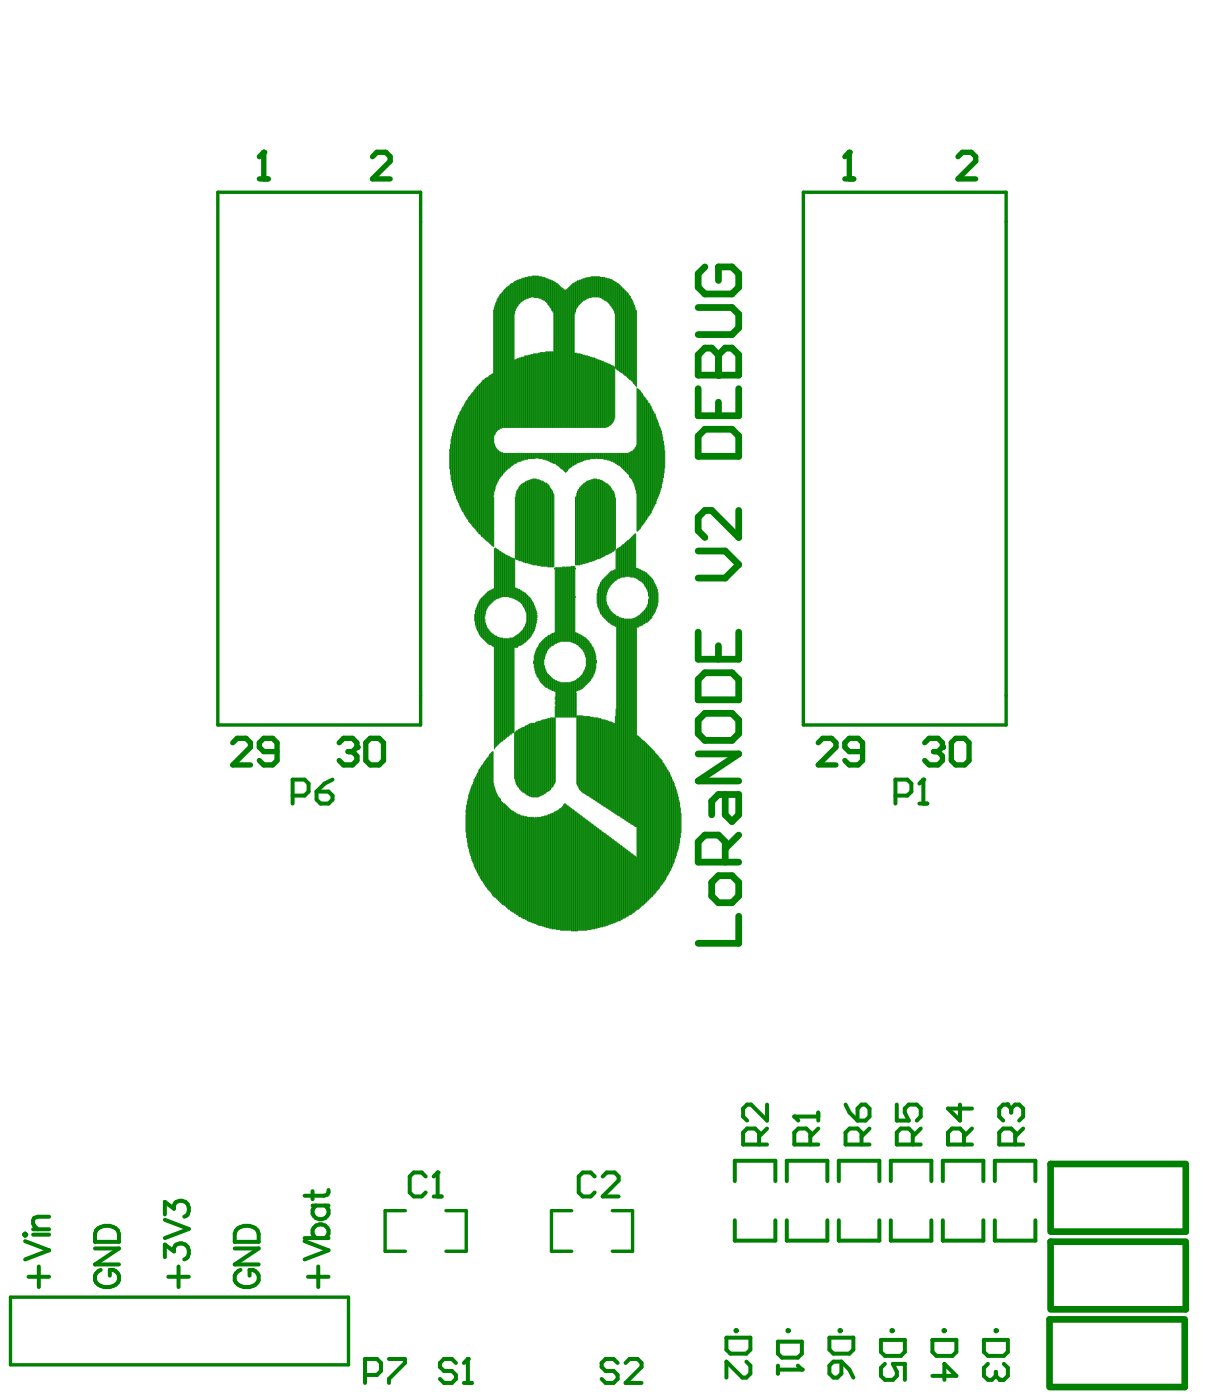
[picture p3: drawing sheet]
<svg xmlns="http://www.w3.org/2000/svg" width="153mm" height="175mm" viewBox="0 0 153 175" stroke-linecap="round" stroke-linejoin="round" font-family="sans-serif">
<path d="M148.2 145.5h-16.9v8.2M148.2 145.7v8.2h-16.9M148.2 155.2h-16.9v8.2M148.2 155.4v8.2h-16.9M148.1 165.2v8.2h-16.9M148.1 164.9h-16.9v8.2" fill="none" stroke="#008000" stroke-width=".83"/>
<path d="M27.2 24h25.4v66.6h-25.4zM100.4 24h25.4v66.6h-25.4zM50.7 151.3h-2.6v5.1h2.6M55.7 151.3h2.6v5.1h-2.6M71.5 151.3h-2.6v5.1h2.6M76.5 151.3h2.6v5.1h-2.6M1.3 162.1h42.3v8.5h-42.3z" fill="none" stroke="#008000" stroke-width=".42"/>
<g fill="none" stroke="#008000" stroke-width=".12">
<path d="M61.7 38.7v23.2M61.8 38.4v16M61.9 38.1v16.2M62 37.9v16.2M62 37.7v16.2M62.1 37.5v16.4M62.2 37.3v16.5M62.3 37.2v16.5M62.4 37v16.7M62.5 36.9v16.7M62.6 36.8v16.7M62.6 36.7v16.8"/>
<path d="M62.7 36.6v16.9M62.8 36.5v16.9M62.9 36.4v17M63 36.3v17.1M63.1 36.2v17.2M63.1 36.1v17.3M63.2 36v17.4M63.3 35.9v17.5M63.4 35.9v17.5M63.5 35.9v17.5M63.6 35.8v17.6M63.6 35.7v17.7"/>
<path d="M63.7 35.6v17.8M63.8 35.5v17.9M63.9 35.4v18M64 35.4v18M64.1 35.4v18M64.2 35.3v18.1M64.3 35.2v4M64.4 35.2v3.6M64.5 35.1v3.5M64.6 35.1v3.4M64.7 35v3.3M64.7 35v3.2"/>
<path d="M64.8 35v3M64.9 34.9v3.1M65 34.9v3M65.1 34.9v2.9M65.2 34.8v2.9M65.3 34.8v2.8M65.4 34.8v2.7M65.5 34.8v2.7M65.6 34.8v2.7M65.7 34.7v2.7M65.8 34.7v2.7M65.8 34.7v2.6"/>
<path d="M65.9 34.7v2.6M66 34.6v2.7M66.1 34.6v2.6M66.2 34.6v2.6M66.3 34.6v2.6M66.4 34.6v2.5M66.5 34.5v2.6M66.6 34.5v2.6M66.7 34.5v2.6M66.8 34.5v2.7M66.9 34.5v2.7M67 34.5v2.7"/>
<path d="M67.1 34.5v2.7M67.2 34.5v2.7M67.3 34.5v2.7M67.4 34.6v2.7M67.5 34.6v2.7M67.6 34.6v2.8M67.7 34.6v2.8M67.8 34.7v2.8M67.9 34.7v2.8M68 34.7v2.8M68.1 34.8v2.8M68.2 34.8v2.9"/>
<path d="M68.3 34.8v3M68.4 34.8v3.1M68.5 34.8v3.2M68.5 34.9v3.2M68.6 34.9v3.3M68.7 35v3.4M68.8 35v3.5M68.9 35v3.6M69 35.1v3.7M69.1 35.1v3.8M69.1 35.2v3.9M69.2 35.2v18.2"/>
<path d="M69.3 35.3v18.1M69.4 35.3v18.1M69.5 35.3v18.1M69.6 35.4v18M69.7 35.5v17.9M69.8 35.6v17.8M69.9 35.7v17.7M70 35.8v17.6M70.1 35.9v17.5M70.2 35.9v17.5M70.2 36v17.4M70.3 36v17.4"/>
<path d="M70.4 36.1v17.3M70.5 36.2v17.2M70.6 36.3v17.1M70.7 36.3v17.1M70.7 36.2v17.2M70.8 36.2v17.2M70.9 36.1v17.3M71 36v17.4M71.1 35.9v17.5M71.2 35.9v17.5M71.3 35.8v17.6M71.3 35.7v17.7"/>
<path d="M71.4 35.6v17.8M71.5 35.5v17.9M71.6 35.4v18M71.7 35.4v18M71.8 35.3v18.1M71.8 35.3v3.9M71.9 35.3v3.7M72 35.3v3.3M72.1 35.2v3.3M72.2 35.1v3.3M72.3 35.1v3.1M72.4 35.1v3"/>
<path d="M72.4 35v3M72.5 35v3M72.6 35v2.9M72.7 34.9v2.9M72.8 34.9v2.8M72.9 34.8v2.8M72.9 34.8v2.7M73 34.8v2.7M73.1 34.8v2.7M73.2 34.8v2.7M73.3 34.8v2.6M73.4 34.7v2.6"/>
<path d="M73.5 34.8v2.5M73.5 34.7v2.6M73.6 34.7v2.5M73.7 34.7v2.5M73.8 34.7v2.5M73.9 34.6v2.6M74 34.6v2.5M74.1 34.6v2.5M74.2 34.6v2.5M74.3 34.6v2.5M74.4 34.6v2.5M74.5 34.6v2.5"/>
<path d="M74.6 34.6v2.5M74.7 34.6v2.5M74.8 34.6v2.5M74.9 34.6v2.5M75 34.6v2.6M75.1 34.7v2.5M75.2 34.7v2.6M75.3 34.7v2.7M75.4 34.7v2.7M75.5 34.7v2.8M75.6 34.7v2.8M75.6 34.8v2.7"/>
<path d="M75.7 34.8v2.8M75.8 34.8v2.8M75.9 34.8v2.9M76 34.8v3M76.1 34.8v3.1M76.2 34.8v3.2M76.2 34.9v3.2M76.3 34.9v3.3M76.4 34.9v3.4M76.5 35v3.5M76.6 35v3.6M76.7 35.1v3.6"/>
<path d="M76.7 35.2v3.6M76.8 35.2v3.9M76.9 35.3v10.7M77 35.3v10.8M77.1 35.3v10.9M77.2 35.4v10.9M77.3 35.4v10.9M77.3 35.5v10.8M77.4 35.6v10.8M77.5 35.7v10.8M77.6 35.8v10.7M77.7 35.9v10.7"/>
<path d="M77.8 35.9v10.7M77.8 36v10.7M77.9 36.1v10.7M78 36.2v10.6M78.1 36.3v10.6M78.2 36.4v10.5M78.3 36.4v10.6M78.4 36.5v10.6M78.4 36.6v10.6M78.5 36.7v10.6M78.6 36.9v10.5M78.7 36.9v10.5"/>
<path d="M78.8 37v10.4M78.9 37.3v10.2M78.9 37.4v10.2M79 37.5v10.2M79.1 37.7v10.1M79.2 38v9.9M79.3 38.1v9.9M79.4 38.4v9.7M79.4 38.7v9.5M79.5 38.8v9.6M56.2 56.1v2.5M56.3 55.6v3.7"/>
<path d="M56.4 54.9v5.1M56.5 54.5v5.7M56.6 54.1v6.5M56.6 53.9v7.1M56.7 53.6v7.7M56.8 53.3v8.3M56.9 53v8.8M57 52.8v9.2M57.1 52.5v9.8M57.1 52.3v10.2M57.2 52.1v10.6M57.3 51.9v10.9"/>
<path d="M57.4 51.7v11.4M57.5 51.5v11.7M57.6 51.4v12M57.7 51.2v12.5M57.7 51.1v12.7M57.8 50.9v13M57.9 50.8v13.2M58 50.6v13.6M58.1 50.5v13.8M58.2 50.3v14.2M58.2 50.1v14.5M58.3 50.1v14.7"/>
<path d="M58.4 50v14.9M58.5 49.8v15.1M58.6 49.6v15.6M58.7 49.5v15.8M58.7 49.5v15.9M58.8 49.4v16M58.9 49.2v16.3M59 49.1v16.6M59.1 49v16.8M59.2 49v16.9M59.3 48.8v17.2M59.3 48.7v17.3"/>
<path d="M59.4 48.6v17.5M59.5 48.5v17.8M59.6 48.4v18M59.7 48.3v18.2M59.8 48.2v18.3M59.8 48.1v18.6M59.9 48v18.7M60 47.9v18.9M60.1 47.9v19M60.2 47.8v19.3M60.3 47.6v19.5M60.4 47.5v19.6"/>
<path d="M60.4 47.5v19.7M60.5 47.4v19.9M60.6 47.4v20M60.7 47.3v20.2M60.8 47.3v20.3M60.9 47.2v20.4M61 47.1v20.6M61.1 47v20.8M61.2 46.9v21M61.3 46.9v21.1M61.4 46.8v21.3M61.5 46.8v21.4"/>
<path d="M61.6 46.7v21.5M61.8 55.5v5.9M61.9 55.7v5.4M62 55.9v4.9M62 56.1v4.4M62.1 56.1v4.3M62.2 56.2v4M62.3 56.3v3.7M62.4 56.4v3.5M62.5 56.5v3.3M62.6 56.5v3.1M62.6 56.6v2.9"/>
<path d="M62.7 56.6v2.8M62.8 56.6v2.8M62.9 56.7v2.5M63 56.7v2.4M63.1 56.7v2.3M63.1 56.7v2.2M63.2 56.7v2.1M63.3 56.7v2.1M63.4 56.7v2M63.5 56.7v1.9M63.6 56.7v1.8M63.7 56.7v1.7"/>
<path d="M63.8 56.7v1.6M63.9 56.7v1.6M64 56.7v1.5M64.1 56.7v1.5M64.2 56.7v1.4M64.2 56.7v1.3M64.3 45v8.4M64.3 56.7v1.2M64.4 45v8.4M64.4 56.7v1.2M64.5 44.9v8.5M64.5 56.7v1.2"/>
<path d="M64.6 44.9v8.5M64.6 56.7v1.1M64.7 44.8v8.6M64.7 56.7v1.1M64.8 44.8v8.6M64.8 56.7v1M64.9 44.7v8.7M64.9 56.7v1M65 44.7v8.7M65 56.7v1M65.1 44.7v8.7M65.1 56.7v1"/>
<path d="M65.2 44.6v8.8M65.2 56.7v.9M65.3 44.6v8.8M65.3 56.7v.9M65.3 56.7v.8M65.4 44.6v8.8M65.4 56.7v.8M65.5 44.6v8.8M65.5 56.7v.8M65.6 44.5v8.9M65.6 56.7v.7M65.7 44.5v8.9"/>
<path d="M65.7 56.7v.7M65.8 44.5v8.9M65.8 56.7v.7M65.9 44.5v8.9M65.9 56.7v.7M66 44.4v9M66 56.7v.6M66.1 44.4v9M66.1 56.7v.6M66.2 44.4v9M66.2 56.7v.6M66.3 44.4v9"/>
<path d="M66.3 56.7v.6M66.3 60v10.4M66.4 44.3v9.1M66.4 56.7v.6M66.4 60v10.5M66.5 44.3v9.1M66.5 56.7v.6M66.5 59.9v10.6M66.6 44.3v9.1M66.6 56.7v.6M66.6 59.9v10.7M66.7 44.2v9.2"/>
<path d="M66.7 56.7v.6M66.7 59.9v10.7M66.8 44.2v9.2M66.8 56.7v.6M66.8 59.9v10.7M66.9 44.2v9.2M66.9 56.7v.6M66.9 59.9v10.7M66.9 56.7v.5M67 44.2v9.2M67 56.7v.5M67 59.9v10.7"/>
<path d="M67.1 44.2v9.2M67.1 56.7v.5M67.1 60v10.6M67.2 44.2v9.2M67.2 56.7v.5M67.2 60v10.7M67.3 44.1v9.3M67.3 56.7v.5M67.3 60v10.7M67.4 44.1v9.3M67.4 56.7v.6M67.4 60v10.7"/>
<path d="M67.5 44.1v9.3M67.5 56.7v.6M67.6 44.1v9.3M67.6 56.7v.6M67.7 44.1v9.3M67.7 56.7v.6M67.8 44.1v9.3M67.8 56.7v.6M67.9 44.1v9.3M67.9 56.7v.7M68 44.1v9.3M68 56.7v.7"/>
<path d="M68.1 44.1v9.3M68.1 56.7v.7M68.2 44v9.4M68.2 56.7v.8M68.3 44v9.4M68.3 56.7v.8M68.4 44v9.4M68.4 56.7v.8M68.5 44v9.4M68.5 56.7v.9M68.6 44v9.4M68.6 56.7v1"/>
<path d="M68.7 44v9.4M68.7 56.7v1M68.8 44v9.4M68.8 56.7v1.1M68.9 44v9.4M68.9 56.7v1.1M69 44v9.4M69 56.7v1.1M69.1 44v9.4M69.1 56.7v1.1M69.1 56.7v1.2M69.2 56.7v1.2"/>
<path d="M69.3 56.7v1.2M69.4 56.7v1.2M69.5 56.7v1.3M69.6 56.7v1.4M69.6 56.7v1.5M69.7 56.7v1.5M69.8 56.7v1.6M69.9 56.7v1.6M70 56.7v1.7M70.1 56.7v1.8M70.2 56.7v1.9M70.3 56.7v2"/>
<path d="M70.4 56.7v2.1M70.5 56.7v2.2M70.6 56.7v2.2M70.7 56.7v2.3M70.8 56.7v2.2M70.9 56.7v2.2M71 56.7v2M71.1 56.7v1.9M71.2 56.7v1.8M71.3 56.7v1.7M71.4 56.7v1.6M71.5 56.7v1.6"/>
<path d="M71.6 56.7v1.5M71.7 56.7v1.5M71.8 56.7v1.4M71.8 44.1v9.3M71.9 44.1v9.3M71.9 56.7v1.3M72 44.1v9.3M72 56.7v1.3M72.1 44.1v9.3M72.1 56.7v1.2M72.2 44.2v9.2M72.2 56.7v1.1"/>
<path d="M72.3 44.2v9.2M72.3 56.7v1.1M72.4 44.2v9.2M72.4 56.7v1.1M72.5 44.2v9.2M72.5 56.7v1.1M72.6 44.3v9.1M72.6 56.7v1M72.7 44.3v9.1M72.7 56.7v1M72.8 44.3v9.1M72.8 56.7v1"/>
<path d="M72.9 44.4v9M72.9 56.7v.9M73 44.4v9M73 56.7v.8M73.1 44.4v9M73.1 56.7v.8M73.2 44.5v8.9M73.2 56.7v.8M73.3 44.5v8.9M73.3 56.7v.7M73.4 44.5v8.9M73.4 56.7v.7"/>
<path d="M73.5 44.5v8.9M73.5 56.7v.7M73.5 44.6v8.8M73.6 44.6v8.8M73.6 56.7v.7M73.7 44.6v8.8M73.7 56.7v.7M73.8 44.6v8.8M73.8 56.7v.6M73.9 44.6v8.8M73.9 56.7v.6M73.9 60v10.2"/>
<path d="M74 44.6v8.8M74 56.7v.6M74 60v10.2M74 44.7v8.7M74 60v10.1M74.1 44.7v8.7M74.1 56.7v.6M74.1 59.9v10.2M74.2 44.7v8.7M74.2 56.7v.6M74.2 59.9v10.2M74.3 44.7v8.7"/>
<path d="M74.3 56.7v.6M74.3 59.9v10.1M74.4 44.8v8.6M74.4 56.7v.6M74.4 59.9v10.1M74.5 44.8v8.6M74.5 56.7v.6M74.5 59.9v10M74.5 44.9v8.5M74.5 56.7v.5M74.6 44.9v8.5M74.6 56.7v.6"/>
<path d="M74.6 60v9.8M74.7 45v8.4M74.7 56.7v.6M74.7 60v9.8M74.8 45v8.4M74.8 56.7v.6M74.8 60v9.8M74.9 45v8.4M74.9 56.7v.6M74.9 60v9.8M75 45.1v8.3M75 56.7v.6"/>
<path d="M75 60v9.8M75.1 45.1v8.3M75.1 56.7v.6M75.2 45.2v8.2M75.2 56.7v.6M75.3 45.2v8.2M75.3 56.7v.6M75.4 45.2v8.2M75.4 56.7v.6M75.5 45.2v8.2M75.5 56.7v.7M75.6 45.3v8.1"/>
<path d="M75.6 56.7v.7M75.7 45.3v8.1M75.7 56.7v.7M75.8 45.4v8M75.8 56.7v.7M75.9 45.4v8M75.9 56.7v.8M76 45.5v7.9M76 56.7v.8M76.1 45.5v7.8M76.1 56.7v.8M76.2 45.5v7.7"/>
<path d="M76.2 56.7v.8M76.2 45.6v7.6M76.2 56.7v.9M76.3 45.6v7.5M76.3 56.7v.9M76.4 45.7v7.3M76.4 56.7v1M76.5 45.7v7.2M76.5 56.7v1M76.6 45.7v7.1M76.6 56.7v1M76.7 45.7v7"/>
<path d="M76.7 56.7v1.1M76.7 45.8v6.7M76.8 45.9v6.4M76.8 56.7v1.1M76.9 56.7v1.2M77 56.7v1.2M77.1 56.7v1.3M77.2 56.7v1.4M77.3 56.7v1.4M77.3 56.7v1.5M77.4 56.7v1.5M77.5 56.7v1.6"/>
<path d="M77.6 56.7v1.6M77.7 56.7v1.7M77.8 56.7v1.8M77.8 56.7v1.9M77.9 56.7v2M78 56.7v2.1M78.1 56.7v2.2M78.2 56.7v2.2M78.3 56.7v2.3M78.4 56.7v2.4M78.4 56.7v2.5M78.5 56.7v2.6"/>
<path d="M78.6 56.6v2.8M78.7 56.6v3M78.8 56.5v3.2M78.9 56.5v3.3M78.9 56.4v3.5M79 56.4v3.6M79.1 56.3v3.9M79.2 56.2v4.2M79.3 56.1v4.5M79.4 56v4.9M79.4 55.9v5.3M79.5 55.6v6"/>
<path d="M79.6 48.5v17.9M79.7 48.6v17.8M79.8 48.6v17.7M79.9 48.7v17.5M80 48.8v17.3M80 48.9v17.1M80.1 49v16.9M80.2 49.1v16.6M80.3 49.2v16.4M80.4 49.4v16.1M80.5 49.5v15.9M80.5 49.6v15.7"/>
<path d="M80.6 49.7v15.5M80.7 49.8v15.2M80.8 50v14.9M80.9 50.1v14.7M81 50.1v14.6M81.1 50.4v14.1M81.1 50.4v14M81.2 50.5v13.8M81.3 50.7v13.5M81.4 50.8v13.3M81.5 51.1v12.7M81.6 51.2v12.5"/>
<path d="M81.6 51.4v12.1M81.7 51.5v11.8M81.8 51.7v11.5M81.9 51.7v11.3M82 52.1v10.8M82.1 52.3v10.3M82.2 52.5v9.8M82.2 52.8v9.3M82.3 52.9v9.1M82.4 53.3v8.4M82.5 53.4v8.1M82.6 53.6v7.6"/>
<path d="M82.7 53.9v7.1M82.7 54.3v6.2M82.8 54.6v5.6M82.9 55.1v4.6M83 55.6v3.5M83.1 56.3v2.2M59.3 76.8v.8M59.4 76.3v1.8M59.5 76v2.4M59.6 75.8v2.8M59.7 75.6v3.2M59.8 75.4v3.6"/>
<path d="M59.8 75.3v3.8M59.9 75.1v4.2M60 74.9v4.6M60.1 74.8v4.8M60.2 74.7v5M60.3 74.7v5M60.4 74.6v5.2M60.4 74.5v5.4M60.5 74.4v5.6M60.6 74.3v2.7M60.6 77.4v2.7M60.7 74.2v2.3"/>
<path d="M60.7 76.6v.1M60.7 77.9v2.3M60.8 74.2v2.1M60.8 78.1v2.1M60.9 74.1v2M60.9 78.4v1.9M60.9 74v1.9M60.9 78.6v1.8M61 73.9v1.9M61 78.6v1.9M61.1 73.9v1.8M61.1 78.7v1.8"/>
<path d="M61.2 73.8v1.8M61.2 78.9v1.7M61.3 73.8v1.7M61.3 79v1.6M61.4 73.7v1.7M61.4 79.1v1.5M61.5 73.7v1.6M61.5 79.1v1.6M61.5 79.2v1.6M61.6 73.7v1.5M61.6 79.2v1.6M61.7 62.1v6.2"/>
<path d="M61.7 73.6v1.5M61.7 79.3v1.5M61.8 68.6v6.4M61.8 79.4v14.2M61.9 68.5v6.5M61.9 79.5v13.9M62 68.5v6.4M62 79.5v13.9M62 68.6v6.2M62 79.5v13.8M62.1 68.7v6.1M62.1 79.6v13.6"/>
<path d="M62.2 68.7v6.1M62.2 79.7v13.4M62.3 68.7v6M62.3 79.7v13.3M62.4 68.8v5.9M62.4 79.7v13.2M62.5 68.9v5.8M62.5 79.7v13.1M62.6 68.9v5.8M62.6 79.7v13.1M62.6 69v5.7M62.6 79.7v13"/>
<path d="M62.7 69.1v5.5M62.7 79.7v13M62.8 69.1v5.5M62.8 79.7v12.9M62.9 69.2v5.4M62.9 79.8v12.7M63 69.2v5.4M63 79.8v12.6M63.1 69.3v5.3M63.1 79.8v12.6M63.1 79.8v12.5M63.2 69.3v5.3"/>
<path d="M63.2 79.8v12.5M63.3 69.4v5.2M63.3 79.8v12.4M63.4 69.4v5.2M63.4 79.8v12.3M63.5 69.5v5.1M63.5 79.8v12.3M63.6 69.5v5.1M63.6 79.8v12.2M63.6 69.5v5.2M63.6 79.8v12.1M63.7 69.6v5.1"/>
<path d="M63.7 79.7v12.1M63.8 69.7v5M63.8 79.7v12M63.9 69.7v5M63.9 79.7v12M64 69.8v4.9M64 79.7v12M64.1 69.8v4.9M64.1 79.7v11.9M64.2 69.8v4.9M64.2 79.7v11.9M64.2 69.8v5"/>
<path d="M64.2 79.7v11.8M64.3 69.8v5M64.3 79.6v1.3M64.4 62.1v7.7M64.4 73.5v1.4M64.4 79.5v1.4M64.5 61.7v8.2M64.5 73.5v1.4M64.5 79.5v1.4M64.6 61.4v8.5M64.6 73.6v1.4M64.6 79.4v1.5"/>
<path d="M64.7 61.2v8.7M64.7 73.6v1.4M64.7 79.3v1.6M64.7 61.1v8.9M64.7 73.7v1.4M64.7 79.3v1.5M64.8 61v9M64.8 73.7v1.5M64.8 79.2v1.6M64.9 60.8v9.3M64.9 73.7v1.5M64.9 79.1v1.6"/>
<path d="M65 60.7v9.4M65 73.7v1.6M65 79.1v1.6M65.1 60.6v9.5M65.1 73.8v1.5M65.1 79v1.7M65.2 60.5v9.6M65.2 73.8v1.6M65.2 78.9v1.7M65.3 60.5v9.7M65.3 73.9v1.6M65.3 78.8v1.8"/>
<path d="M65.3 74v1.7M65.3 78.7v1.8M65.4 60.4v9.9M65.4 74v1.8M65.4 78.6v1.8M65.5 60.4v9.9M65.5 74.1v1.8M65.5 78.4v1.9M65.6 60.3v10M65.6 74.1v2M65.6 78.3v2M65.7 60.2v10.2"/>
<path d="M65.7 74.2v2.2M65.7 78v2.2M65.8 60.2v10.2M65.8 74.2v2.4M65.8 77.8v2.4M65.8 60.1v10.3M65.8 74.3v5.8M65.9 60.1v10.3M65.9 74.4v5.6M66 60v10.4M66 74.5v5.4M66.1 60v10.4"/>
<path d="M66.1 74.6v5.2M66.2 60v10.4M66.2 74.7v5M66.3 74.7v5M66.4 74.8v4.8M66.4 75v4.4M66.5 75.2v4M66.6 75.3v3.8M66.7 75.4v3.6M66.8 75.7v3.1M66.9 75.8v2.8M66.9 76.1v2.2"/>
<path d="M67 76.4v1.5M67.1 76.6v.1M67.1 76.9v.3M67.1 77.4v.1M67.5 60v10.7M67.6 60.1v10.7M67.7 60.1v10.7M67.8 60.1v10.7M67.9 60.2v10.6M67.9 80v5.6M68 60.2v10.6M68 79.9v5.8"/>
<path d="M68 60.3v10.5M68 79.8v2.6M68.1 60.4v10.4M68.1 79.7v2.3M68.2 60.4v10.4M68.2 79.7v2.1M68.3 60.4v10.4M68.3 79.7v1.9M68.4 60.5v10.3M68.4 79.6v1.7M68.5 60.5v10.4M68.5 79.5v1.8"/>
<path d="M68.5 60.6v10.3M68.5 79.4v1.7M68.6 60.7v10.2M68.6 79.4v1.6M68.7 60.9v10M68.7 79.4v1.5M68.8 61.1v9.8M68.8 79.3v1.5M68.9 61.1v9.8M68.9 79.2v1.6M69 61.2v9.7M69 79.2v1.5"/>
<path d="M69.1 61.4v9.5M69.1 79.1v1.6M69.1 61.6v9.3M69.2 61.8v9.1M69.2 79.1v1.5M69.3 71v.1M69.3 79.1v1.4M69.4 70.9v9.5M69.5 70.9v9.5M69.6 70.9v9.5M69.6 70.9v9.4M69.7 70.9v9.4"/>
<path d="M69.8 70.9v9.3M69.9 70.9v9.3M70 70.9v9.3M70.1 70.9v9.3M70.2 70.9v9.3M70.3 70.9v9.3M70.4 70.9v9.3M70.5 70.9v9.3M70.6 70.9v9.3M70.7 70.9v9.3M70.8 70.9v9.3M70.9 70.9v9.3"/>
<path d="M71 70.9v9.3M71.1 70.9v9.3M71.2 70.9v9.3M71.3 70.9v9.3M71.4 70.8v9.4M71.5 70.8v9.4M71.6 70.8v9.5M71.7 70.8v9.5M71.8 70.8v9.6M71.9 62.1v8.5M71.9 71v.1M71.9 74.6v.1"/>
<path d="M71.9 79.1v1.3M72 62v8.6M72 79.1v1.4M72.1 61.6v9M72.1 79.1v1.5M72.2 61.4v9.2M72.2 79.1v1.5M72.3 61.2v9.4M72.3 79.2v1.5M72.4 61.1v9.5M72.4 79.2v1.6M72.4 61v9.6"/>
<path d="M72.4 79.3v1.5M72.5 60.9v9.6M72.5 79.3v1.6M72.6 60.8v9.7M72.6 79.4v1.6M72.7 60.7v9.8M72.7 79.4v1.7M72.8 60.6v9.9M72.8 79.5v1.7M72.9 60.5v9.9M72.9 79.6v1.7M72.9 79.6v1.8"/>
<path d="M73 60.4v10M73 79.7v1.9M73.1 60.4v10M73.1 79.7v2.2M73.2 60.3v10.1M73.2 79.7v2.4M73.3 60.2v10.2M73.3 79.8v5.8M73.4 60.1v10.3M73.4 79.9v5.6M73.5 60.1v10.3M73.5 80v5.4"/>
<path d="M73.5 60.1v10.2M73.6 60v10.3M73.7 60v10.2M73.8 60v10.2M74.6 74.2v1.2M74.7 73.7v2.1M74.8 73.4v2.6M74.9 73.2v3.1M75 73.1v3.3M75.1 60v9.8M75.1 72.8v3.9M75.1 60v9.7"/>
<path d="M75.1 72.7v4.1M75.2 60v9.7M75.2 72.6v4.3M75.3 60.1v9.5M75.3 72.5v4.5M75.4 60.2v9.4M75.4 72.4v4.7M75.5 60.2v9.3M75.5 72.3v4.9M75.6 60.3v9.2M75.6 72.2v5.1M75.6 60.4v9"/>
<path d="M75.6 72.1v5.3M75.7 60.4v8.9M75.7 72v5.5M75.8 60.5v8.8M75.8 72v2.3M75.8 75.3v2.2M75.9 60.5v8.8M75.9 71.9v2.1M75.9 75.6v2M76 60.5v8.8M76 71.8v1.9M76 75.8v1.9"/>
<path d="M76.1 60.6v8.7M76.1 71.7v1.9M76.1 75.8v2M76.2 60.7v8.5M76.2 71.6v1.8M76.2 76.1v1.7M76.2 60.8v8.4M76.2 71.5v1.8M76.2 76.2v1.7M76.3 60.9v8.2M76.3 71.5v1.6M76.3 76.4v1.6"/>
<path d="M76.4 61.1v8M76.4 71.4v1.7M76.4 76.4v1.6M76.5 61.2v7.8M76.5 71.4v1.6M76.5 76.5v1.5M76.6 61.3v7.6M76.6 71.4v1.5M76.6 76.6v1.5M76.7 61.4v7.5M76.7 71.3v1.5M76.7 76.7v1.4"/>
<path d="M76.7 61.6v7.2M76.7 71.3v1.4M76.7 76.8v1.4M76.8 61.8v6.9M76.8 71.2v1.4M76.8 76.8v1.4M76.9 62.2v6.5M76.9 71.2v1.4M76.9 76.9v1.4M77 68.7v3.9M77 76.9v1.4M77.1 68.7v3.8"/>
<path d="M77.1 77v24.8M77.2 68.6v3.8M77.2 77v24.9M77.3 68.5v3.8M77.3 77v24.9M77.3 77.1v24.9M77.4 68.4v3.9M77.4 77.2v24.8M77.5 68.4v3.8M77.5 77.2v24.9M77.6 68.3v3.9M77.6 77.2v24.9"/>
<path d="M77.7 68.2v3.9M77.7 77.3v24.8M77.8 68.2v3.9M77.8 77.3v24.9M77.8 68.1v4M77.8 77.3v25M77.9 68.1v4M77.9 77.3v25M78 68v4.1M78 77.4v25M78.1 67.9v4.2M78.1 77.4v25.1"/>
<path d="M78.2 67.8v4.2M78.2 77.4v25.1M78.3 67.7v4.3M78.3 77.4v25.2M78.4 67.6v4.4M78.4 77.4v25.3M78.5 67.6v4.4M78.5 77.4v25.3M78.6 67.5v4.5M78.6 77.4v25.4M78.7 67.4v4.6M78.7 77.4v25.4"/>
<path d="M78.8 67.3v4.8M78.8 77.4v25.5M78.9 67.2v4.9M78.9 77.4v25.6M78.9 67.1v5M79 67.1v5M79 77.4v25.7M79.1 67v5.1M79.1 77.3v25.8M79.2 66.9v5.2M79.2 77.3v25.9M79.3 66.8v5.4"/>
<path d="M79.3 77.3v25.9M79.4 66.7v5.5M79.4 77.2v26M79.4 77.2v26.1M79.5 71v1.3M79.5 77.1v26.2M79.6 71v1.3M79.6 77.1v1.3M79.7 71v1.4M79.7 77v1.4M79.8 71.1v1.4M79.8 76.9v1.5"/>
<path d="M79.9 71.1v1.5M79.9 76.9v1.4M80 71.2v1.4M80 76.9v1.3M80 76.8v1.4M80.1 71.3v1.3M80.1 76.7v1.5M80.2 71.3v1.4M80.2 76.6v1.5M80.3 71.4v1.4M80.3 76.5v1.6M80.4 71.4v1.5"/>
<path d="M80.4 76.4v1.6M80.5 71.5v1.5M80.5 76.4v1.6M80.5 71.5v1.6M80.5 76.3v1.7M80.6 71.5v1.8M80.6 76.2v1.7M80.7 71.5v1.9M80.7 76v1.8M80.8 71.6v2M80.8 75.9v1.9M80.9 71.7v2"/>
<path d="M80.9 75.7v2.1M81 71.8v2.2M81 75.5v2.2M81.1 71.9v2.6M81.1 74.9v2.7M81.1 72v5.5M81.2 72v5.5M81.3 72.1v5.3M81.4 72.2v5.1M81.5 72.3v4.9M81.6 72.4v4.5M81.6 72.6v4.3"/>
<path d="M81.7 72.7v4M81.8 72.9v3.7M81.9 73.1v3.3M82 73.2v3M82.1 73.4v2.6M82.2 73.7v2.1M82.2 74.1v1.2M58.5 99.9v5.9M58.6 99.4v6.6M58.7 99.1v7.4M58.7 98.9v7.8M58.8 98.6v8.4"/>
<path d="M58.9 98.3v9M59 98.2v9.4M59.1 98v9.7M59.2 97.8v10.1M59.3 97.4v10.8M59.3 97.3v11.1M59.4 97.2v11.4M59.5 97v11.7M59.6 96.8v12.1M59.7 96.7v12.4M59.8 96.5v12.8M59.8 96.2v13.2"/>
<path d="M59.9 96.1v13.4M60 96v13.8M60.1 95.9v13.9M60.2 95.7v14.3M60.3 95.6v14.5M60.4 95.6v14.6M60.4 95.4v15M60.5 95.2v15.3M60.6 95.1v15.5M60.7 95v15.8M60.8 94.9v16M60.9 94.8v16.1"/>
<path d="M60.9 94.7v16.4M61 94.6v16.6M61.1 94.5v16.8M61.2 94.3v17.1M61.3 94.2v17.3M61.4 94.1v17.4M61.5 94v17.7M61.5 93.9v18M61.6 93.9v18.1M61.7 97.9v14.1M61.8 98.3v13.8M61.9 98.6v13.5"/>
<path d="M62 98.9v13.3M62 99.1v13.2M62.1 99.3v13.1M62.2 99.4v13.1M62.3 99.6v12.9M62.4 99.7v12.9M62.5 99.8v12.9M62.6 99.9v12.9M64.3 91.6v5.7M64.4 91.5v6.2M64.5 91.4v6.5M64.6 91.3v6.8"/>
<path d="M64.7 91.3v7M64.7 91.2v7.1M64.8 91.2v7.2M64.9 91.2v7.4M65 91.1v7.6M65.1 91.1v7.7M65.2 91v7.9M65.3 91v7.9M65.3 90.9v8.1M65.4 90.9v8.1M65.5 90.9v8.2M65.6 90.8v8.3"/>
<path d="M65.7 90.7v8.5M65.8 90.7v8.6M65.8 90.6v8.8M65.9 90.6v8.8M66 90.6v8.8M66.1 90.6v8.8M66.2 90.5v9M66.3 90.5v9M66.4 90.4v9.1M66.4 90.4v9.2M66.5 90.4v9.2M66.6 90.4v9.2"/>
<path d="M66.7 82.6v.4M66.7 90.4v9.2M66.8 81.9v1.6M66.8 90.4v9.2M66.9 81.7v2.1M66.9 90.4v9.2M66.9 81.4v2.7M66.9 90.3v9.3M67 81.2v3.1M67 90.2v9.4M67.1 81v3.6M67.1 90.2v9.4"/>
<path d="M67.2 80.9v3.7M67.2 90.2v9.4M67.3 80.8v3.9M67.3 90.1v9.5M67.4 80.6v4.3M67.4 90.1v9.4M67.5 80.4v4.7M67.5 90.1v9.4M67.5 80.3v4.9M67.5 90.1v9.3M67.6 80.2v5.1M67.6 90.1v9.3"/>
<path d="M67.7 80.2v5.2M67.7 90.1v9.3M67.8 80.1v5.4M67.8 90v9.4M67.9 90v9.4M68 90v9.3M68 83.2v2.5M68 90v9.2M68.1 83.5v2.3M68.1 89.9v9.3M68.2 83.7v2.2M68.2 89.9v9.2"/>
<path d="M68.3 84v1.9M68.3 89.9v9.1M68.4 84.1v1.8M68.4 89.9v9M68.5 84.2v1.8M68.5 89.8v9.1M68.5 84.3v1.8M68.6 84.4v1.7M68.6 89.8v9.1M68.7 84.5v1.7M68.7 89.8v9M68.8 84.6v1.6"/>
<path d="M68.8 89.7v9M68.9 84.6v1.7M68.9 89.7v8.8M69 84.7v1.6M69 89.7v8.7M69.1 84.8v1.5M69.1 89.7v8.6M69.1 84.9v1.4M69.2 84.9v1.4M69.2 89.7v8.4M69.3 85v1.4M69.3 89.7v8.2"/>
<path d="M69.4 85.1v1.3M69.4 87.1v.3M69.4 87.7v.3M69.4 88.3v1.3M69.4 89.7v8.1M69.5 85.1v4.5M69.6 85.1v4.5M69.6 85.2v4.4M69.7 85.2v4.4M69.8 85.2v4.4M69.9 85.2v4.4M70 85.2v4.4"/>
<path d="M70.1 85.3v4.3M70.2 85.3v4.3M70.3 85.3v4.3M70.4 85.3v4.3M70.5 85.3v4.3M70.6 85.3v4.3M70.7 85.3v4.3M70.8 85.3v4.3M70.9 85.3v4.3M71 85.3v4.3M71.1 85.3v4.3M71.2 85.3v4.3"/>
<path d="M71.3 85.3v4.3M71.3 85.2v4.4M71.4 85.2v4.4M71.5 85.2v4.4M71.6 85.2v4.4M71.7 85.2v4.4M71.8 85.2v4.4M71.8 85.1v4.5M71.9 85.1v4.5M72 85v1.4M72 86.6v3M72.1 84.9v1.4"/>
<path d="M72.1 89.5v8.5M72.2 84.8v1.5M72.2 89.5v8.7M72.3 84.8v1.5M72.3 89.5v8.8M72.4 84.7v1.6M72.4 89.5v9M72.4 84.6v1.7M72.4 89.5v9.2M72.5 84.6v1.6M72.5 89.5v9.3M72.6 84.5v1.7"/>
<path d="M72.6 89.5v9.4M72.7 84.4v1.7M72.7 89.5v9.4M72.8 84.3v1.8M72.8 89.5v9.5M72.9 84.1v1.9M72.9 89.5v9.6M72.9 84v1.9M73 83.8v2M73 89.5v9.7M73.1 83.6v2.1M73.1 89.5v9.7"/>
<path d="M73.2 83.4v2.3M73.2 89.5v9.8M73.3 89.5v9.9M73.4 89.5v9.9M73.5 89.5v9.9M73.5 80.1v5.2M73.6 80.2v5M73.6 89.5v10M73.7 80.3v4.9M73.7 89.5v10.1M73.8 80.4v4.7M73.8 89.6v10"/>
<path d="M73.9 80.5v4.4M73.9 89.6v10.1M74 80.7v4.1M74 89.6v10.2M74 80.8v3.8M74.1 80.9v3.7M74.1 89.6v10.3M74.2 81.1v3.2M74.2 89.7v10.2M74.3 81.3v2.8M74.3 89.7v10.2M74.4 81.6v2.3"/>
<path d="M74.4 89.7v10.3M74.5 81.9v1.6M74.5 89.7v10.4M74.5 82.5v.4M74.6 89.7v10.5M74.7 89.7v10.6M74.8 89.8v10.5M74.9 89.8v10.6M75 89.8v10.7M75.1 89.8v10.7M75.1 89.9v10.6M75.2 89.9v10.7"/>
<path d="M75.3 90v10.6M75.4 90v10.7M75.5 90v10.8M75.6 90v10.8M75.6 90v10.9M75.7 90.1v10.8M75.8 90.1v10.9M75.9 90.1v10.9M76 90.1v10.9M76.1 90.1v11M76.2 90.2v11M76.3 90.2v11.1"/>
<path d="M76.4 90.2v11.2M76.5 90.3v11.1M76.6 90.3v11.2M76.7 90.4v11.2M76.8 90.4v11.2M76.9 89.5v12.2M77 88.6v13.1M79.6 91.9v21.8M79.7 92v21.6M79.8 92v21.6M79.9 92.1v21.5M80 92.2v21.3"/>
<path d="M80 92.3v21.1M80.1 92.3v21M80.2 92.4v20.8M80.3 92.5v20.6M80.4 92.6v20.5M80.5 92.6v20.5M80.5 92.7v20.3M80.6 92.8v20.1M80.7 92.8v20M80.8 92.9v19.8M80.9 93v19.6M81 93.1v19.4"/>
<path d="M81.1 93.2v19.3M81.1 93.3v19.1M81.2 93.4v18.9M81.3 93.4v18.8M81.4 93.5v18.6M81.5 93.6v18.4M81.6 93.7v18.3M81.6 93.8v18.1M81.7 93.9v17.9M81.8 93.9v17.8M81.9 94.1v17.5M82 94.2v17.3"/>
<path d="M82.1 94.3v17.1M82.2 94.4v16.9M82.2 94.5v16.7M82.3 94.5v16.6M82.4 94.7v16.3M82.5 94.8v16.1M82.6 94.9v15.8M82.7 95v15.6M82.7 95v15.5M82.8 95.3v15.1M82.9 95.4v14.9M83 95.5v14.7"/>
<path d="M83.1 95.6v14.5M83.2 95.8v14.1M83.3 95.9v13.9M83.3 96.1v13.5M83.4 96.2v13.2M83.5 96.3v13M83.6 96.5v12.7M83.7 96.6v12.4M83.8 96.8v12M83.8 97v11.7M83.9 97.2v11.3M84 97.4v10.9"/>
<path d="M84.1 97.6v10.6M84.2 97.8v10.1M84.3 97.9v9.8M84.3 98.3v9.1M84.4 98.4v8.8M84.5 98.7v8.3M84.6 98.9v7.7M84.7 99.3v7.1M84.8 99.6v6.5M58.2 101.2v.1M58.2 101.4v.1M58.2 101.6h.1"/>
<path d="M58.2 101.8v2.2M58.3 100.6v4.1M58.4 100.1v5.2M62.6 100.1v12.8M62.7 100.2v12.8M62.8 100.3v12.8M62.9 100.4v12.7M63 100.5v12.6M63.1 100.5v12.6M63.1 100.5v12.7M63.2 100.6v12.7M63.3 100.7v12.7"/>
<path d="M63.4 100.8v12.7M63.5 100.9v12.7M63.6 101v12.6M63.7 101.1v12.6M63.8 101.2v12.6M63.9 101.3v12.6M64 101.3v12.6M64.1 101.4v12.6M64.2 101.4v12.6M64.2 101.5v12.6M64.3 101.6v12.6M64.4 101.6v12.6"/>
<path d="M64.5 101.6v12.6M64.6 101.7v12.6M64.7 101.7v12.6M64.7 101.8v12.6M64.8 101.8v12.7M64.9 101.8v12.8M65 101.9v12.7M65.1 101.9v12.7M65.2 102v12.7M65.3 102v12.7M65.4 102v12.8M65.5 102.1v12.7"/>
<path d="M65.6 102.1v12.7M65.7 102.1v12.8M65.8 102.1v12.8M65.8 102.1v12.9M65.9 102.1v13M66 102.1v13M66.1 102.1v13.1M66.2 102.1v13.1M66.3 102.1v13.1M66.4 102.1v13.2M66.5 102.1v13.2M66.6 102.1v13.2"/>
<path d="M66.7 102.1v13.2M66.8 102.2v13.2M66.9 102.2v13.2M66.9 102.1v13.3M67 102.2v13.3M67.1 102.1v13.4M67.2 102.1v13.5M67.3 102.1v13.5M67.4 102.1v13.6M67.5 102.1v13.6M67.6 102.1v13.6M67.7 102.1v13.6"/>
<path d="M67.8 102.1v13.7M67.9 102.1v13.7M68 102.1v13.7M68 102v13.8M68.1 102v13.8M68.2 102v13.8M68.3 102v13.9M68.4 101.9v14M68.5 101.9v14M68.5 101.8v14.1M68.6 101.8v14.2M68.7 101.8v14.2"/>
<path d="M68.8 101.7v14.3M68.9 101.7v14.3M69 101.6v14.5M69.1 101.6v14.5M69.2 101.6v14.5M69.3 101.5v14.6M69.4 101.5v14.6M69.5 101.4v14.7M69.6 101.4v14.8M69.6 101.3v14.9M69.7 101.3v14.9M69.8 101.2v15"/>
<path d="M69.9 101.1v15.1M70 101v15.2M70.1 101v15.3M70.2 101v15.3M70.2 100.9v15.4M70.3 100.8v15.5M70.4 100.6v15.7M70.5 100.5v15.8M70.6 100.5v15.8M70.7 100.5v15.8M70.8 100.6v15.7M70.9 100.7v15.6"/>
<path d="M71 100.7v15.6M71.1 100.8v15.5M71.2 100.9v15.4M71.3 101v15.3M71.4 101v15.4M71.5 101.1v15.3M71.6 101.2v15.2M71.7 101.2v15.2M71.8 101.3v15.1M71.8 101.4v15M71.9 101.5v14.9M72 101.5v14.9"/>
<path d="M72.1 101.6v14.8M72.2 101.6v14.8M72.3 101.7v14.6M72.4 101.7v14.6M72.4 101.8v14.5M72.5 101.9v14.4M72.6 102v14.3M72.7 102v14.3M72.8 102.1v14.2M72.9 102.1v14.2M72.9 102.2v14.1M73 102.2v14.1"/>
<path d="M73.1 102.3v14M73.2 102.4v13.9M73.3 102.5v13.8M73.4 102.5v13.8M73.5 102.6v13.6M73.5 102.7v13.5M73.6 102.7v13.5M73.7 102.7v13.5M73.8 102.8v13.4M73.9 102.9v13.3M74 103v13.1M74.1 103.1v13"/>
<path d="M74.2 103.2v12.9M74.3 103.2v12.9M74.4 103.2v12.8M74.5 103.3v12.7M74.5 103.4v12.6M74.6 103.5v12.5M74.7 103.5v12.4M74.8 103.6v12.3M74.9 103.7v12.2M75 103.8v12.1M75.1 103.8v12M75.2 103.9v11.9"/>
<path d="M75.3 104v11.8M75.4 104v11.8M75.5 104.1v11.7M75.6 104.2v11.6M75.7 104.3v11.4M75.8 104.3v11.4M75.9 104.4v11.3M76 104.4v11.2M76.1 104.5v11.1M76.2 104.6v10.9M76.2 104.7v10.8M76.3 104.7v10.8"/>
<path d="M76.4 104.8v10.6M76.5 104.9v10.5M76.6 104.9v10.5M76.7 104.9v10.4M76.7 105v10.3M76.8 105.1v10.2M76.9 105.2v10.1M77 105.2v10.1M77.1 105.3v9.9M77.2 105.4v9.8M77.3 105.4v9.7M77.4 105.5v9.6"/>
<path d="M77.5 105.6v9.5M77.6 105.7v9.3M77.7 105.7v9.2M77.8 105.8v9.1M77.8 105.9v8.9M77.9 106v8.7M78 106v8.7M78.1 106v8.7M78.2 106.1v8.6M78.3 106.2v8.4M78.4 106.2v8.4M78.4 106.3v8.2"/>
<path d="M78.5 106.4v8.1M78.6 106.5v7.9M78.7 106.5v7.8M78.8 106.5v7.8M78.9 106.6v7.7M78.9 106.7v7.5M79 106.7v7.5M79.1 106.8v7.3M79.2 106.9v7.2M79.3 107v7M79.4 107v6.9M79.4 107.1v6.7"/>
<path d="M79.5 107.1v6.6M84.9 100v5.7M84.9 100.3v5.1M85 101v3.7M85.1 101.6v2.5"/>
</g>
<path d="M91.8 152.5v2.6h5.1v-2.6M91.8 147.6v-2.5h5.1v2.5M98.3 152.5v2.6h5.1v-2.6M98.3 147.6v-2.5h5.1v2.5M104.8 152.5v2.6h5.1v-2.6M104.8 147.6v-2.5h5.1v2.5M111.3 152.5v2.6h5.1v-2.6M111.3 147.6v-2.5h5.1v2.5M117.8 152.5v2.6h5.1v-2.6M117.8 147.6v-2.5h5.1v2.5M124.3 152.5v2.6h5.1v-2.6M124.3 147.6v-2.5h5.1v2.5" fill="none" stroke="#008000" stroke-width=".5"/>
<path d="M115.6 92.8l.5-.5h1.1l.6 .5v.6" fill="none" stroke="#008000" stroke-width=".67"/>
<circle cx="117.8" cy="93.4" r=".33" fill="#008000"/>
<path d="M106.1 19v3.4M119.7 19.6l.6-.6h1.1l.5 .6v.5l-2.2 2.3h2.2M105.6 22.4h1.1M102.3 92.8l.5-.5h1.1l.6 .5v.6l-2.2 2.2h2.2M107.8 93.9h-1.7l-.5-.5v-.6l.5-.5h1.2l.5 .5v2.3l-.5 .5h-1.2l-.5-.5M116.7 93.9h.5M117.2 93.9l.6 .6v.6l-.6 .5h-1.1l-.5-.5M117.8 93.4l-.6 .5M119.5 92.3h1.1l.5 .5v2.3l-.5 .5h-1.1l-.6-.5v-2.3z" fill="none" stroke="#008000" stroke-width=".67"/>
<circle cx="106.1" cy="19" r=".33" fill="#008000"/>
<path d="M106.1 19l-.5 .6M42.4 92.8l.5-.5h1.2l.5 .5v.6" fill="none" stroke="#008000" stroke-width=".67"/>
<circle cx="44.6" cy="93.4" r=".33" fill="#008000"/>
<path d="M33 19v3.4M46.6 19.6l.5-.6h1.1l.6 .6v.5l-2.2 2.3h2.2M32.4 22.4h1.1M29.1 92.8l.5-.5h1.2l.5 .5v.6l-2.2 2.2h2.2M34.6 93.9h-1.6l-.6-.5v-.6l.6-.5h1.1l.5 .5v2.3l-.5 .5h-1.1l-.6-.5M43.5 93.9h.6M44.1 93.9l.5 .6v.6l-.5 .5h-1.2l-.5-.5M44.6 93.4l-.5 .5M46.3 92.3h1.1l.5 .5v2.3l-.5 .5h-1.1l-.6-.5v-2.3z" fill="none" stroke="#008000" stroke-width=".67"/>
<circle cx="33" cy="19" r=".33" fill="#008000"/>
<path d="M33 19l-.6 .6" fill="none" stroke="#008000" stroke-width=".67"/>
<g fill="none" stroke="#008000" stroke-width=".5">
<path d="M3.1 155.1l3 1.2-3 1.1M3.1 154.2l.2 .1-.2 .2-.1-.2zM3.6 159.6h2.5M4.1 154.3h2M4.1 153.6h2M4.9 158.3v2.6M6.1 152.1h-1.4l-.4 .1-.2 .3v.4l.2 .3 .4 .4M11.9 156h3l-3 2h3M12.3 153.5a1.86 1.86 0 0 1 2.4 .3l.2 .4v1h-3v-1l.1-.4zM12.6 158.7a1.04 1.04 0 0 0-.8 1 1.04 1.04 0 0 0 .8 1 1.69 1.69 0 0 0 2.3-.7 1.02 1.02 0 0 0-1.2-1.3v.7M20.6 151.8v-1.6l1.1 .9a.88 .88 0 0 1 .5-1 .88 .88 0 0 1 1 .1 1.08 1.08 0 0 1-.2 1.9M20.6 157.1v-1.5l1.1 .8a.88 .88 0 0 1 .5-.9 .88 .88 0 0 1 1 .1 1.08 1.08 0 0 1-.2 1.8"/>
<path d="M20.6 152.5l3 1.1-3 1.1M21 159.6h2.6M22.3 158.3v2.6M29.3 156h3l-3 2h3M29.8 153.5a1.86 1.86 0 0 1 2.4 .3l.1 .4v1h-3v-1l.2-.4zM30 158.7a1.04 1.04 0 0 0-.7 1 1.04 1.04 0 0 0 .7 1 1.69 1.69 0 0 0 2.3-.7 1.02 1.02 0 0 0-1.1-1.3v.7M38.1 155.1l3 1.2-3 1.1M38.1 154.7h3M38.5 159.6h2.6M39.1 148.9v1M39.1 150.7h2M39.5 154.7a.98 .98 0 0 1-.1-1.5 .98 .98 0 0 1 1.5 .3 .88 .88 0 0 1-.3 1.2"/>
<path d="M39.5 150.7a.98 .98 0 0 0-.1 1.5 .98 .98 0 0 0 1.5-.2 .88 .88 0 0 0-.3-1.3M39.8 158.3v2.6M41.1 148.7v.3l-.2 .3-.4 .1h-2.4"/>
</g>
<g fill="none" stroke="#008000" stroke-width=".85">
<path d="M87.3 46.9h5v-2.5l-.8-.9h-.9l-.8 .9v2.5M87.3 48.6v3.4h5v-3.4M87.3 54.5l.8-.8h3.4l.8 .8v2.5h-5zM89.8 50.3v1.7M87.3 79v3.4h5v-3.4M87.3 68.9h3.3l1.7 1.7-1.7 1.6h-3.3M92.3 63.8v3.4l-3.4-3.4h-.8l-.8 .8v1.7l.8 .9M87.3 94.2h5l-5 3.4h5M88.1 84.1h3.4l.8 .8v2.6h-5v-2.6zM88.1 89.2h3.4l.8 .8v1.7l-.8 .8h-3.4l-.8-.8v-1.7zM89.8 80.7v1.7M90.6 99.3v2.5l.9 .9 .8-.9v-2.5h-2.5l-.9 .8v1.7"/>
<path d="M89.8 109.4h1.7l.8 .9v1.7l-.8 .8h-1.7l-.9-.8v-1.7zM90.6 107.8v-2.6l-.8-.8h-1.7l-.8 .8v2.6h5M92.3 114.5v3.4h-5M92.3 104.4l-1.7 1.7"/>
</g>
<circle cx="89.8" cy="46.9" r=".42" fill="#008000"/>
<path d="M87.3 38.4h4.2l.8 .9v1.7l-.8 .8h-4.2M88.1 33.4l-.8 .8v1.7l.8 .8h3.4l.8-.8v-1.7l-.8-.8h-1.7v1.7M87.3 46.9v-2.5l.8-.9h.8l.9 .9v2.5" fill="none" stroke="#008000" stroke-width=".85"/>
<path d="M103.7 167.2h3v1.5l-.5 .5h-2l-.5-.5zM104.2 170.2h1v1.5l-.5 .5h-.5l-.5-.5v-1zM105.2 170.2l1 1 .5 1M110.1 167.5h3v1.5l-.5 .5h-2l-.5-.5zM110.6 170.5l-.5 .5v1l.5 .5h1l.5-.5v-.5l-.5-1h1.5v2M116.5 167.5h3v1.5l-.5 .5h-2l-.5-.5zM116.5 172h3l-1.5-1.5v2M123 167.5h3v1.5l-.5 .5h-2l-.5-.5zM125.5 170.5l.5 .5v1l-.5 .5h-.5" fill="none" stroke="#008000" stroke-width=".5"/>
<circle cx="125" cy="172.5" r=".25" fill="#008000"/>
<path d="M90.8 167.2h3v1.5l-.5 .5h-2l-.5-.5zM93.3 170.2l.5 .5v1l-.5 .5h-.5l-2-2v2M97.2 167.7h3v1.5l-.5 .5h-2l-.5-.5zM97.2 170.7v1M97.2 171.2h3M123.5 170.5l-.5 .5v1l.5 .5h.5l.5-.5M124.5 172l.5 .5M124.5 171.5v.5" fill="none" stroke="#008000" stroke-width=".5"/>
<circle cx="100.2" cy="171.2" r=".25" fill="#008000"/>
<path d="M57 170.3l-.5-.5h-1l-.5 .5v.5l.5 .5h1l.5 .5v.5l-.5 .5h-1l-.5-.5M58 172.8h1M58.5 169.8v3M77.2 170.3l-.5-.5h-1l-.5 .5v.5l.5 .5h1l.5 .5v.5l-.5 .5h-1l-.5-.5M78.2 170.3l.5-.5h1l.5 .5v.5l-2 2h2M99.7 170.7l.5 .5" fill="none" stroke="#008000" stroke-width=".5"/>
<circle cx="58.5" cy="169.8" r=".25" fill="#008000"/>
<g fill="none" stroke="#008000" stroke-width=".5">
<path d="M105.7 138.1l.5 1 1 1M107.7 138.1h.5l.5 .5v1l-.5 .5h-1v-1.5zM112.1 138.1v2h1.5l-.5-1v-.5l.5-.5h1l.5 .5v1l-.5 .5M120 138.1v2l-1.5-1.5h3M125.9 138.1h-.5l-.5 .5v1l.5 .5M107.7 143v-1.4l-.5-.5h-1l-.5 .5v1.4h3M108.7 141.1l-1 .9M114.1 143v-1.4l-.5-.5h-1l-.5 .5v1.4h3M115.1 141.1l-1 .9M120.5 143v-1.4l-.5-.5h-1l-.5 .5v1.4h3M121.5 141.1l-1 .9M126.9 143v-1.4l-.5-.5h-1l-.5 .5v1.4h3"/>
<path d="M127.9 141.1l-1 .9M58.5 169.8l-.5 .5"/>
</g>
<circle cx="125.9" cy="138.1" r=".25" fill="#008000"/>
<path d="M95.9 138.1v2l-2-2h-.5l-.5 .5v1l.5 .5M99.3 139.6h3M102.3 139.1v1M125.9 138.1l.5 .5M126.4 138.6v.5M126.4 138.6l.5-.5h.5l.5 .5v1l-.5 .5M94.9 143v-1.4l-.5-.5h-1l-.5 .5v1.4h3M95.9 141.1l-1 .9M101.3 143v-1.4l-.5-.5h-1l-.5 .5v1.4h3M102.3 141.1l-1 .9" fill="none" stroke="#008000" stroke-width=".5"/>
<circle cx="99.3" cy="139.6" r=".25" fill="#008000"/>
<path d="M36.6 99.4h1.5l.5-.5v-1l-.5-.5h-1.5v3M39.6 98.9h1.5l.5 .5v.5l-.5 .5h-1l-.5-.5zM41.6 97.4l-1 .5-1 1M111.9 99.4h1.5l.5-.5v-1l-.5-.5h-1.5v3M115.4 97.4v3M114.9 100.4h1M99.3 139.6l.5 .5M45.6 171.8h1.5l.5-.5v-1l-.5-.5h-1.5v3M48.6 169.8h2v.5l-2 2v.5" fill="none" stroke="#008000" stroke-width=".5"/>
<circle cx="115.4" cy="97.4" r=".25" fill="#008000"/>
<path d="M115.4 97.4l-.5 .5M53.2 147l-.5-.5h-1l-.5 .5v2l.5 .5h1l.5-.5M54.2 149.5h1M54.7 146.5v3M74.3 147l-.5-.5h-1l-.5 .5v2l.5 .5h1l.5-.5M75.3 147l.5-.5h1l.5 .5v.5l-2 2h2" fill="none" stroke="#008000" stroke-width=".5"/>
<circle cx="54.7" cy="146.5" r=".25" fill="#008000"/>
<path d="M54.7 146.5l-.5 .5" fill="none" stroke="#008000" stroke-width=".5"/>
<g fill="none" stroke="#008000" stroke-width=".33">
<circle cx="92" cy="166.3" r=".17"/>
<circle cx="98.5" cy="166.3" r=".17"/>
<circle cx="105" cy="166.3" r=".17"/>
<circle cx="111.5" cy="166.3" r=".17"/>
<circle cx="118" cy="166.3" r=".17"/>
<circle cx="124.5" cy="166.3" r=".17"/>
</g>
</svg>
